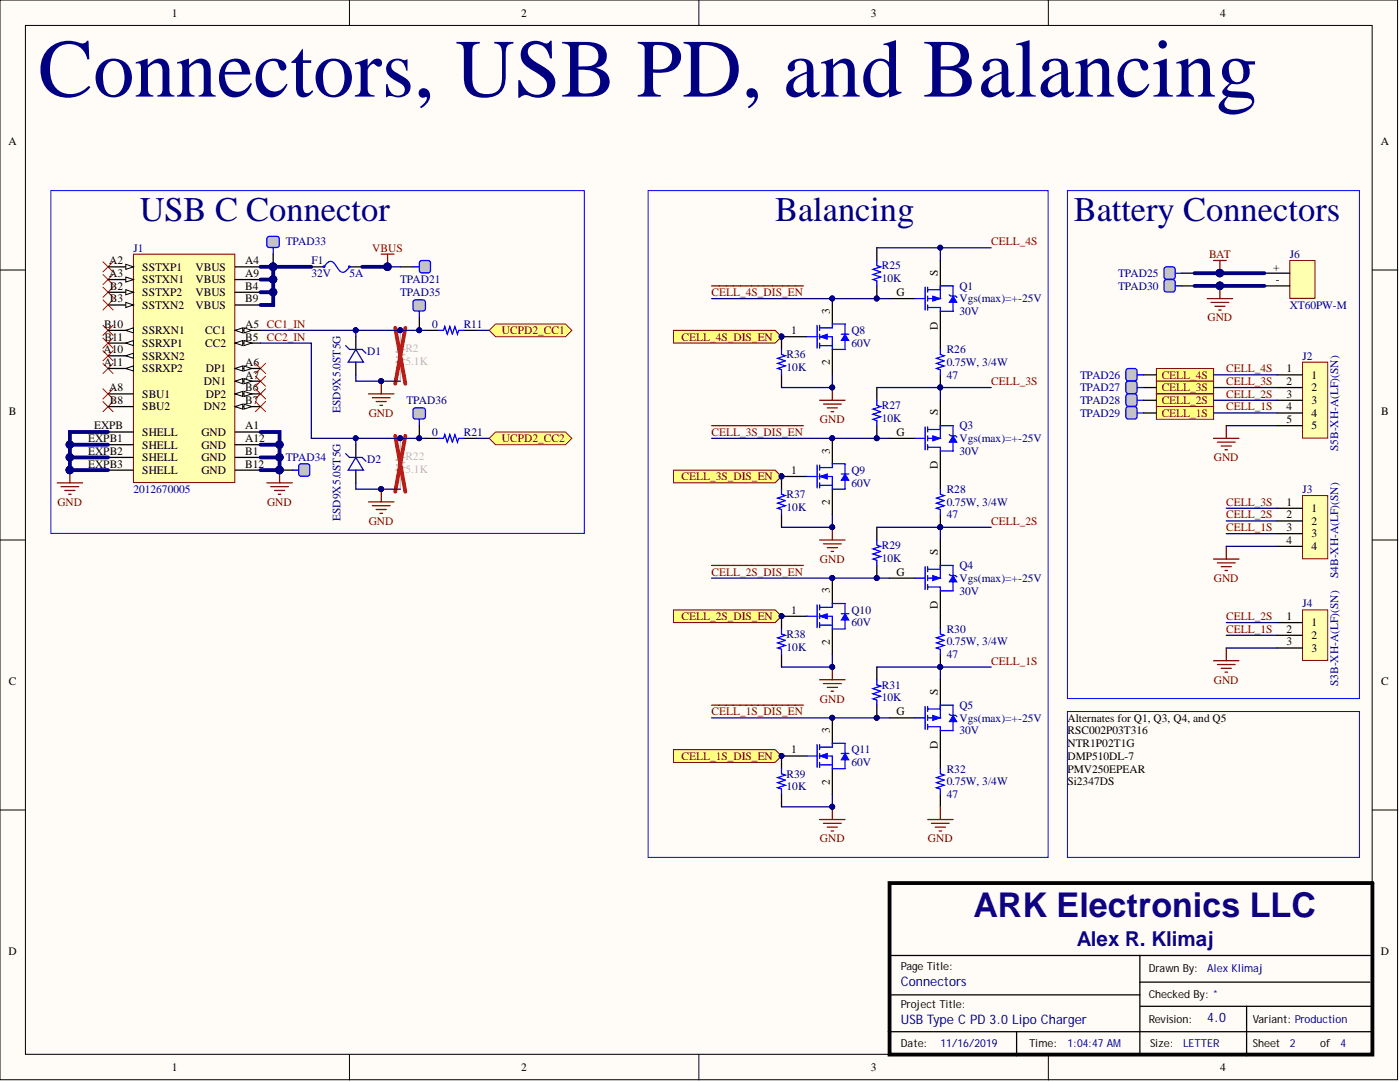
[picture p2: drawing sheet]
<svg xmlns="http://www.w3.org/2000/svg" width="279mm" height="216mm" viewBox="0 0 279 216" stroke-linecap="round" stroke-linejoin="round" font-family="sans-serif">
<defs><g id="words">
<text font-size="16.5" fill="#000080" x="7.6" y="19.3">Connectors, USB PD, and Balancing</text>
<g font-size="6.9" fill="#000080">
<text x="27.9" y="44.2">USB C Connector</text>
<text x="154.7" y="44.2">Balancing</text>
<text x="214.3" y="44.2">Battery Connectors</text>
</g>
<text font-size="6.8" fill="#11037f" x="194.3" y="182.9">ARK Electronics LLC</text>
<text font-size="4.1" fill="#11037f" x="214.9" y="188.8">Alex R. Klimaj</text>
<g font-size="2.6" fill="#000080">
<text x="179.8" y="196.7">Connectors</text>
<text x="179.8" y="204.3">USB Type C PD 3.0 Lipo Charger</text>
<text x="240.9" y="204">4.0</text>
</g>
<g font-size="2.3">
<text x="34.3" y="3.3">1</text>
<text x="104" y="3.3">2</text>
<text x="173.8" y="3.3">3</text>
<text x="243.5" y="3.3">4</text>
<text x="1.7" y="29">A</text>
<text x="275.6" y="29">A</text>
<text x="21.8" y="52.7">A2</text>
<text x="48.9" y="52.7">A4</text>
<text x="21.8" y="55.3">A3</text>
<text x="21.9" y="57.8">B2</text>
<text x="28.4" y="59.1">SSTXP2</text>
<text x="28.4" y="56.5">SSTXN1</text>
<text x="28.4" y="54">SSTXP1</text>
<text x="39" y="59.1">VBUS</text>
<text x="39" y="56.5">VBUS</text>
<text x="39" y="54">VBUS</text>
<text x="48.9" y="57.8">B4</text>
<text x="48.9" y="55.3">A9</text>
<text x="178.9" y="59.1">G</text>
<text x="187.2" y="55" transform="rotate(-90 187.2 55)">S</text>
<text x="254.1" y="54">+</text>
<text x="254.6" y="56.5">-</text>
<text x="20.8" y="65.4">B10</text>
<text x="21.9" y="60.3">B3</text>
<text x="28.4" y="61.6">SSTXN2</text>
<text x="39" y="61.6">VBUS</text>
<text x="48.9" y="65.4">A5 CC1_IN</text>
<text x="48.9" y="60.3">B9</text>
<text x="165.6" y="62.6" transform="rotate(-90 165.6 62.6)">3</text>
<text x="187.2" y="65.8" transform="rotate(-90 187.2 65.8)">D</text>
<text x="20.7" y="70.5">A10</text>
<text x="20.9" y="68">B11</text>
<text x="28.4" y="71.8">SSRXN2</text>
<text x="28.4" y="69.2">SSRXP1</text>
<text x="28.4" y="66.7">SSRXN1</text>
<text x="41" y="69.2">CC2</text>
<text x="41" y="66.7">CC1</text>
<text x="48.9" y="68">B5</text>
<text x="157.9" y="66.7">1</text>
<text x="20.8" y="73">A11</text>
<text x="28.4" y="74.3">SSRXP2</text>
<text x="40.7" y="76.8">DN1</text>
<text x="41.1" y="74.3">DP1</text>
<text x="48.9" y="75.6">A7</text>
<text x="48.9" y="73">A6</text>
<text x="165.6" y="72.9" transform="rotate(-90 165.6 72.9)">2</text>
<text x="256.8" y="74.3">1</text>
<text x="256.8" y="76.8">2</text>
<text x="261.7" y="75.6">1</text>
<text x="1.8" y="82.9">B</text>
<text x="21.8" y="78.1">A8</text>
<text x="21.9" y="80.6">B8</text>
<text x="28.4" y="81.9">SBU2</text>
<text x="28.4" y="79.4">SBU1</text>
<text x="40.7" y="81.9">DN2</text>
<text x="41.1" y="79.4">DP2</text>
<text x="48.9" y="80.6">B7</text>
<text x="48.9" y="78.1">B6</text>
<text x="187.2" y="82.9" transform="rotate(-90 187.2 82.9)">S</text>
<text x="256.8" y="79.4">3</text>
<text x="256.8" y="81.9">4</text>
<text x="261.7" y="78.1">2</text>
<text x="261.7" y="80.6">3</text>
<text x="261.7" y="83.2">4</text>
<text x="275.7" y="82.9">B</text>
<text x="17.6" y="88.2">EXPB1</text>
<text x="18.8" y="85.7">EXPB</text>
<text x="28.4" y="89.5">SHELL</text>
<text x="28.4" y="87">SHELL</text>
<text x="40.2" y="89.5">GND</text>
<text x="40.2" y="87">GND</text>
<text x="48.9" y="88.2">A12</text>
<text x="48.9" y="85.7">A1</text>
<text x="178.9" y="87">G</text>
<text x="256.8" y="84.4">5</text>
<text x="261.7" y="85.7">5</text>
<text x="17.6" y="93.3">EXPB3</text>
<text x="17.6" y="90.8">EXPB2</text>
<text x="28.4" y="94.6">SHELL</text>
<text x="28.4" y="92">SHELL</text>
<text x="40.2" y="94.6">GND</text>
<text x="40.2" y="92">GND</text>
<text x="48.9" y="93.3">B12</text>
<text x="48.9" y="90.8">B1</text>
<text x="157.9" y="94.6">1</text>
<text x="165.6" y="90.5" transform="rotate(-90 165.6 90.5)">3</text>
<text x="187.2" y="93.7" transform="rotate(-90 187.2 93.7)">D</text>
<text x="165.6" y="100.8" transform="rotate(-90 165.6 100.8)">2</text>
<text x="256.8" y="100.9">1</text>
<text x="256.8" y="103.4">2</text>
<text x="256.8" y="106">3</text>
<text x="261.7" y="102.2">1</text>
<text x="261.7" y="104.7">2</text>
<text x="261.7" y="107.2">3</text>
<text x="187.2" y="110.8" transform="rotate(-90 187.2 110.8)">S</text>
<text x="256.8" y="108.5">4</text>
<text x="261.7" y="109.8">4</text>
<text x="165.6" y="118.4" transform="rotate(-90 165.6 118.4)">3</text>
<text x="178.9" y="114.9">G</text>
<text x="157.9" y="122.5">1</text>
<text x="187.2" y="121.6" transform="rotate(-90 187.2 121.6)">D</text>
<text x="256.8" y="123.7">1</text>
<text x="261.7" y="125">1</text>
<text x="165.6" y="128.7" transform="rotate(-90 165.6 128.7)">2</text>
<text x="256.8" y="126.3">2</text>
<text x="256.8" y="128.8">3</text>
<text x="261.7" y="127.5">2</text>
<text x="261.7" y="130.1">3</text>
<text x="1.8" y="136.7">C</text>
<text x="275.7" y="136.7">C</text>
<text x="178.9" y="142.7">G</text>
<text x="187.2" y="138.7" transform="rotate(-90 187.2 138.7)">S</text>
<text x="165.6" y="146.3" transform="rotate(-90 165.6 146.3)">3</text>
<text x="187.2" y="149.5" transform="rotate(-90 187.2 149.5)">D</text>
<text x="213" y="144">Alternates for Q1, Q3, Q4, and Q5</text>
<text x="213" y="146.5">RSC002P03T316</text>
<text x="213" y="149.1">NTR1P02T1G</text>
<text x="157.9" y="150.3">1</text>
<text x="213" y="151.6">DMP510DL-7</text>
<text x="213" y="154.1">PMV250EPEAR</text>
<text x="165.6" y="156.6" transform="rotate(-90 165.6 156.6)">2</text>
<text x="213" y="156.7">Si2347DS</text>
<text x="1.7" y="190.6">D</text>
<text x="275.6" y="190.6">D</text>
<text x="34.3" y="213.7">1</text>
<text x="104" y="213.7">2</text>
<text x="173.8" y="213.7">3</text>
<text x="243.5" y="213.7">4</text>
</g>
<g font-size="2.3" fill="#000080">
<text x="26.6" y="50.2">J1</text>
<text x="57.1" y="48.9">TPAD33</text>
<text x="62.1" y="52.7">F1</text>
<text x="176" y="53.8">R25</text>
<text x="257.4" y="51.5">J6</text>
<text x="62.1" y="55.3">32V</text>
<text x="69.7" y="55.3">5A</text>
<text x="79.9" y="56.5">TPAD21</text>
<text x="79.9" y="59.1">TPAD35</text>
<text x="176" y="56.3">10K</text>
<text x="191.5" y="57.8">Q1</text>
<text x="223.2" y="55.3">TPAD25</text>
<text x="223.2" y="57.8">TPAD30</text>
<text x="86.2" y="65.4">0</text>
<text x="92.6" y="65.4">R11</text>
<text x="191.5" y="62.9">30V</text>
<text x="191.5" y="60.3">Vgs(max)=+-25V</text>
<text x="257.4" y="61.6">XT60PW-M</text>
<text x="73.3" y="70.7">D1</text>
<text x="157" y="71.5">R36</text>
<text x="169.9" y="69.2">60V</text>
<text x="169.9" y="66.7">Q8</text>
<text x="188.9" y="70.5">R26</text>
<text x="259.9" y="71.8">J2</text>
<text x="157" y="74">10K</text>
<text x="188.9" y="75.6">47</text>
<text x="188.9" y="73">0.75W, 3/4W</text>
<text x="215.6" y="75.6">TPAD26</text>
<text x="68" y="82.4" transform="rotate(-90 68 82.4)">ESD9X5.0ST5G</text>
<text x="81.2" y="80.6">TPAD36</text>
<text x="176" y="81.6">R27</text>
<text x="215.6" y="78.1">TPAD27</text>
<text x="215.6" y="80.6">TPAD28</text>
<text x="215.6" y="83.2">TPAD29</text>
<text x="86.2" y="87">0</text>
<text x="92.6" y="87">R21</text>
<text x="176" y="84.2">10K</text>
<text x="191.5" y="85.7">Q3</text>
<text x="191.5" y="88.2">Vgs(max)=+-25V</text>
<text x="57.1" y="92">TPAD34</text>
<text x="73.3" y="92.3">D2</text>
<text x="169.9" y="94.6">Q9</text>
<text x="191.5" y="90.8">30V</text>
<text x="267" y="90" transform="rotate(-90 267 90)">S5B-XH-A(LF)(SN)</text>
<text x="26.6" y="98.4">2012670005</text>
<text x="157" y="101.9">10K</text>
<text x="157" y="99.4">R37</text>
<text x="169.9" y="97.1">60V</text>
<text x="188.9" y="100.9">0.75W, 3/4W</text>
<text x="188.9" y="98.4">R28</text>
<text x="259.9" y="98.4">J3</text>
<text x="68" y="104" transform="rotate(-90 68 104)">ESD9X5.0ST5G</text>
<text x="188.9" y="103.4">47</text>
<text x="176" y="112.1">10K</text>
<text x="176" y="109.5">R29</text>
<text x="191.5" y="113.6">Q4</text>
<text x="191.5" y="118.7">30V</text>
<text x="191.5" y="116.1">Vgs(max)=+-25V</text>
<text x="267" y="115.4" transform="rotate(-90 267 115.4)">S4B-XH-A(LF)(SN)</text>
<text x="169.9" y="125">60V</text>
<text x="169.9" y="122.5">Q10</text>
<text x="259.9" y="121.2">J4</text>
<text x="157" y="129.8">10K</text>
<text x="157" y="127.3">R38</text>
<text x="188.9" y="131.3">47</text>
<text x="188.9" y="128.8">0.75W, 3/4W</text>
<text x="188.9" y="126.3">R30</text>
<text x="176" y="137.4">R31</text>
<text x="267" y="136.9" transform="rotate(-90 267 136.9)">S3B-XH-A(LF)(SN)</text>
<text x="176" y="140">10K</text>
<text x="191.5" y="141.5">Q5</text>
<text x="191.5" y="146.5">30V</text>
<text x="191.5" y="144">Vgs(max)=+-25V</text>
<text x="157" y="155.2">R39</text>
<text x="169.9" y="152.9">60V</text>
<text x="169.9" y="150.3">Q11</text>
<text x="188.9" y="154.1">R32</text>
<text x="157" y="157.7">10K</text>
<text x="188.9" y="159.2">47</text>
<text x="188.9" y="156.7">0.75W, 3/4W</text>
</g>
<g font-size="2.3" fill="#800000">
<text x="74.3" y="50.2">VBUS</text>
<text x="197.8" y="48.9">CELL_4S</text>
<text x="241.3" y="51.5">BAT</text>
<text x="142" y="59.1">CELL_4S_DIS_EN</text>
<text x="241" y="64.1">GND</text>
<text x="53.3" y="68">CC2_IN</text>
<text x="100.2" y="66.7">UCPD2_CC1</text>
<text x="136" y="68">CELL_4S_DIS_EN</text>
<text x="197.8" y="76.8">CELL_3S</text>
<text x="231.8" y="75.6">CELL_4S</text>
<text x="244.7" y="76.8">CELL_3S</text>
<text x="244.7" y="74.3">CELL_4S</text>
<text x="73.6" y="83.2">GND</text>
<text x="231.8" y="78.1">CELL_3S</text>
<text x="231.8" y="80.6">CELL_2S</text>
<text x="231.8" y="83.2">CELL_1S</text>
<text x="244.7" y="81.9">CELL_1S</text>
<text x="244.7" y="79.4">CELL_2S</text>
<text x="100.2" y="88.2">UCPD2_CC2</text>
<text x="142" y="87">CELL_3S_DIS_EN</text>
<text x="163.6" y="84.4">GND</text>
<text x="136" y="95.8">CELL_3S_DIS_EN</text>
<text x="242.2" y="92">GND</text>
<text x="11.5" y="100.9">GND</text>
<text x="53.3" y="100.9">GND</text>
<text x="244.7" y="100.9">CELL_3S</text>
<text x="73.6" y="104.7">GND</text>
<text x="197.8" y="104.7">CELL_2S</text>
<text x="244.7" y="106">CELL_1S</text>
<text x="244.7" y="103.4">CELL_2S</text>
<text x="163.6" y="112.3">GND</text>
<text x="142" y="114.9">CELL_2S_DIS_EN</text>
<text x="242.2" y="116.1">GND</text>
<text x="136" y="123.7">CELL_2S_DIS_EN</text>
<text x="244.7" y="123.7">CELL_2S</text>
<text x="244.7" y="126.3">CELL_1S</text>
<text x="197.8" y="132.6">CELL_1S</text>
<text x="242.2" y="136.4">GND</text>
<text x="142" y="142.7">CELL_1S_DIS_EN</text>
<text x="163.6" y="140.2">GND</text>
<text x="136" y="151.6">CELL_1S_DIS_EN</text>
<text x="163.6" y="168.1">GND</text>
<text x="185.2" y="168.1">GND</text>
</g>
<g font-size="2.3" fill="#bfbebc">
<text x="80.9" y="70.2">R2</text>
<text x="80.9" y="72.8">5.1K</text>
<text x="80.9" y="94.3">5.1K</text>
<text x="80.9" y="91.8">R22</text>
</g>
<g font-size="2.2">
<text x="179.8" y="193.5">Page Title:</text>
<text x="229.3" y="194">Drawn By:</text>
<text x="179.8" y="201.1">Project Title:</text>
<text x="229.3" y="199.1">Checked By: *</text>
<text x="179.8" y="209">Date:</text>
<text x="205.4" y="209">Time:</text>
<text x="229.3" y="204.1">Revision:</text>
<text x="229.5" y="209">Size:</text>
<text x="250.1" y="209">Sheet</text>
<text x="250.1" y="204.1">Variant: Production</text>
<text x="263.5" y="209">of</text>
</g>
<g font-size="2.2" fill="#000080">
<text x="240.9" y="194">Alex Klimaj</text>
<text x="187.7" y="209">11/16/2019</text>
<text x="213" y="209">1:04:47 AM</text>
<text x="236.1" y="209">LETTER</text>
<text x="257.4" y="209">2</text>
<text x="267.6" y="209">4</text>
</g>
</g></defs>
<g fill="#fffcf8" stroke="#000" stroke-width=".2">
<path d="M0 0h278.9v215.4h-278.9z"/>
<path d="M5.1 5.1h268.7v205.3h-268.7z"/>
</g>
<path d="M69.7 0v5.1M139.5 0v5.1M209.2 0v5.1M0 53.9h5.1M273.9 53.9h5.1M0 107.8h5.1M273.9 107.8h5.1M0 161.6h5.1M273.9 161.6h5.1M69.7 210.4v5.1M139.5 210.4v5.1M209.2 210.4v5.1" fill="none" stroke="#000" stroke-width=".2"/>
<path d="M177.5 176.2h96.4v34.2h-96.4z" fill="none" stroke="#000" stroke-width=".76"/>
<path d="M177.8 190.7h95.8M177.8 198.5h49.7M227.5 190.7v19.7M227.5 196h45.9M177.3 205.9h96.3M202.9 205.9v4.8M227.6 200.8h46.3M248.8 200.8v9.9" fill="none" stroke="#000" stroke-width=".25"/>
<path d="M129.3 38h79.9v133.1h-79.9z" fill="none" stroke="#00f" stroke-width=".2"/>
<g fill="none" stroke="#800000" stroke-width=".25">
<path d="M73.5 78.6h5.1M74.3 79.4h3.6M76.1 76.1v2.5M53.3 96.3h5M54 97.1h3.6M54.8 97.9h2M55.5 98.6h.5M55.8 93.8v2.5M75.1 80.1h2M75.8 80.9h.5M76.1 97.6v2.5M73.5 100.1h5.1"/>
<path d="M74.3 100.9h3.6M75.1 101.7h2M75.8 102.4h.5"/>
</g>
<g fill="#000080" stroke="#000080" stroke-width=".2">
<circle cx="55.8" cy="93.8" r=".74"/>
<circle cx="76.1" cy="76" r=".48"/>
<circle cx="76.1" cy="97.6" r=".48"/>
</g>
<g fill="none" stroke="#f00" stroke-width=".2">
<path d="M20.5 54.8l2.1 2M20.5 57.3l2.1 2M20.5 59.8l2.1 2.1M20.5 52.2l2.1 2.1M22.6 54.8l-2.1 2M22.6 57.3l-2.1 2M22.6 59.8l-2.1 2.1M22.6 52.2l-2.1 2.1M20.5 67.4l2.1 2.1M20.5 70l2.1 2M20.5 72.5l2.1 2M20.5 64.9l2.1 2"/>
<path d="M20.5 77.6l2.1 2M22.6 67.4l-2.1 2.1M22.6 70l-2.1 2M22.6 72.5l-2.1 2M22.6 64.9l-2.1 2M22.6 77.6l-2.1 2M51 75l2 2.1M51 77.6l2 2M51 72.5l2 2M53 75l-2 2.1M53 77.6l-2 2M53 72.5l-2 2"/>
<path d="M20.5 80.1l2.1 2M22.6 80.1l-2.1 2M51 80.1l2 2M53 80.1l-2 2"/>
</g>
<path d="M26.6 50.7h20.3v45.6h-20.3z" fill="#ffffb0" stroke="#800000" stroke-width=".2"/>
<path d="M21.6 93.8h5M21.6 91.3h5M21.6 88.7h5M21.6 86.2h5M46.9 93.8h5.1M46.9 91.3h5.1M46.9 88.7h5.1M46.9 86.2h5.1M46.9 81.1h5.1" fill="none" stroke="#000" stroke-width=".25"/>
<path d="M46.9 81.1l1.5-.5v1z" fill="#fffcf8"/>
<path d="M46.9 81.1l1.5-.5v1z" fill="none" stroke="#000" stroke-width=".2"/>
<path d="M48.7 80.6l1.5 .5-1.5 .5z" fill="#fffcf8"/>
<path d="M48.7 80.6l1.5 .5-1.5 .5z" fill="none" stroke="#000" stroke-width=".2"/>
<path d="M46.9 78.6h5.1" fill="none" stroke="#000" stroke-width=".25"/>
<path d="M46.9 78.6l1.5-.5v1z" fill="#fffcf8"/>
<path d="M46.9 78.6l1.5-.5v1z" fill="none" stroke="#000" stroke-width=".2"/>
<path d="M48.7 78.1l1.5 .5-1.5 .5z" fill="#fffcf8"/>
<path d="M48.7 78.1l1.5 .5-1.5 .5z" fill="none" stroke="#000" stroke-width=".2"/>
<path d="M46.9 76.1h5.1" fill="none" stroke="#000" stroke-width=".25"/>
<path d="M46.9 76.1l1.5-.5v1z" fill="#fffcf8"/>
<path d="M46.9 76.1l1.5-.5v1z" fill="none" stroke="#000" stroke-width=".2"/>
<path d="M48.7 75.6l1.5 .5-1.5 .5z" fill="#fffcf8"/>
<path d="M48.7 75.6l1.5 .5-1.5 .5z" fill="none" stroke="#000" stroke-width=".2"/>
<path d="M46.9 73.5h5.1" fill="none" stroke="#000" stroke-width=".25"/>
<path d="M46.9 73.5l1.5-.5v1z" fill="#fffcf8"/>
<path d="M46.9 73.5l1.5-.5v1z" fill="none" stroke="#000" stroke-width=".2"/>
<path d="M48.7 73l1.5 .5-1.5 .5z" fill="#fffcf8"/>
<path d="M48.7 73l1.5 .5-1.5 .5z" fill="none" stroke="#000" stroke-width=".2"/>
<path d="M46.9 68.5h5.1" fill="none" stroke="#000" stroke-width=".25"/>
<path d="M46.9 68.5l1.5-.5v1z" fill="#fffcf8"/>
<path d="M46.9 68.5l1.5-.5v1z" fill="none" stroke="#000" stroke-width=".2"/>
<path d="M48.7 68l1.5 .5-1.5 .5z" fill="#fffcf8"/>
<path d="M48.7 68l1.5 .5-1.5 .5z" fill="none" stroke="#000" stroke-width=".2"/>
<path d="M46.9 65.9h5.1" fill="none" stroke="#000" stroke-width=".25"/>
<path d="M46.9 65.9l1.5-.5v1z" fill="#fffcf8"/>
<path d="M46.9 65.9l1.5-.5v1z" fill="none" stroke="#000" stroke-width=".2"/>
<path d="M48.7 65.4l1.5 .5-1.5 .5z" fill="#fffcf8"/>
<path d="M48.7 65.4l1.5 .5-1.5 .5z" fill="none" stroke="#000" stroke-width=".2"/>
<path d="M46.9 58.3h5.1M46.9 55.8h5.1M46.9 53.2h5.1M21.6 78.6h5M21.6 73.5h5M46.9 60.9h5.1M21.6 81.1h5" fill="none" stroke="#000" stroke-width=".25"/>
<path d="M25.1 73.5l1.5-.5v1z" fill="#fffcf8"/>
<path d="M25.1 73.5l1.5-.5v1z" fill="none" stroke="#000" stroke-width=".2"/>
<path d="M21.6 71h5" fill="none" stroke="#000" stroke-width=".25"/>
<path d="M25.1 71l1.5-.5v1z" fill="#fffcf8"/>
<path d="M25.1 71l1.5-.5v1z" fill="none" stroke="#000" stroke-width=".2"/>
<path d="M21.6 68.5h5" fill="none" stroke="#000" stroke-width=".25"/>
<path d="M25.1 68.5l1.5-.5v1z" fill="#fffcf8"/>
<path d="M25.1 68.5l1.5-.5v1z" fill="none" stroke="#000" stroke-width=".2"/>
<path d="M21.6 65.9h5" fill="none" stroke="#000" stroke-width=".25"/>
<path d="M25.1 65.9l1.5-.5v1z" fill="#fffcf8"/>
<path d="M25.1 65.9l1.5-.5v1z" fill="none" stroke="#000" stroke-width=".2"/>
<path d="M21.6 60.9h5" fill="none" stroke="#000" stroke-width=".25"/>
<path d="M25.1 60.3l1.5 .6-1.5 .5z" fill="#fffcf8"/>
<path d="M25.1 60.3l1.5 .6-1.5 .5z" fill="none" stroke="#000" stroke-width=".2"/>
<path d="M21.6 58.3h5" fill="none" stroke="#000" stroke-width=".25"/>
<path d="M25.1 57.8l1.5 .5-1.5 .5z" fill="#fffcf8"/>
<path d="M25.1 57.8l1.5 .5-1.5 .5z" fill="none" stroke="#000" stroke-width=".2"/>
<path d="M21.6 55.8h5" fill="none" stroke="#000" stroke-width=".25"/>
<path d="M25.1 55.3l1.5 .5-1.5 .5z" fill="#fffcf8"/>
<path d="M25.1 55.3l1.5 .5-1.5 .5z" fill="none" stroke="#000" stroke-width=".2"/>
<path d="M21.6 53.2h5" fill="none" stroke="#000" stroke-width=".25"/>
<path d="M25.1 52.7l1.5 .5-1.5 .6z" fill="#fffcf8"/>
<path d="M25.1 52.7l1.5 .5-1.5 .6z" fill="none" stroke="#000" stroke-width=".2"/>
<path d="M11.4 96.3h5.1M12.2 97.1h3.5M12.9 97.9h2.1M13.7 98.6h.5M13.9 93.8v2.5" fill="none" stroke="#800000" stroke-width=".25"/>
<circle cx="13.9" cy="93.8" r=".74" fill="#000080" stroke="#000080" stroke-width=".2"/>
<path d="M259.9 72.3h5.1v15.1h-5.1z" fill="#ffffb0" stroke="#800000" stroke-width=".2"/>
<path d="M254.9 74.8h5M254.9 77.3h5M254.9 79.9h5M254.9 82.4h5M254.9 84.9h5" fill="none" stroke="#000" stroke-width=".25"/>
<path d="M242.2 87.5h5.1M243 88.2h3.5M243.7 89h2M244.5 89.8h.5M244.7 84.9v2.6" fill="none" stroke="#800000" stroke-width=".25"/>
<path d="M259.9 98.9h5.1v12.6h-5.1z" fill="#ffffb0" stroke="#800000" stroke-width=".2"/>
<path d="M254.9 101.4h5M254.9 104h5M254.9 106.5h5M254.9 109h5" fill="none" stroke="#000" stroke-width=".25"/>
<path d="M242.2 111.6h5.1M243 112.3h3.5M243.7 113.1h2M244.5 113.8h.5M244.7 109v2.6" fill="none" stroke="#800000" stroke-width=".25"/>
<path d="M259.9 121.7h5.1v10.1h-5.1z" fill="#ffffb0" stroke="#800000" stroke-width=".2"/>
<path d="M62.1 53.2h2.6M69.7 53.2h2.6M254.9 124.2h5M254.9 126.8h5M254.9 129.3h5" fill="none" stroke="#000" stroke-width=".25"/>
<path d="M76.1 50.7h2.5M77.3 50.7v2.5M242.2 131.8h5.1M243 132.6h3.5M243.7 133.4h2M244.5 134.1h.5M244.7 129.3v2.5" fill="none" stroke="#800000" stroke-width=".25"/>
<g fill="none" stroke="#00f" stroke-width=".25">
<path d="M64.7 53.2a1.42 1.42 0 0 1 1.6-1l1 1.2a1.14 1.14 0 0 0 1.1 .9 1.14 1.14 0 0 0 1.1-.7l.2-.4"/>
<circle cx="64.6" cy="53.2" r=".15"/>
<circle cx="69.7" cy="53.2" r=".15"/>
</g>
<circle cx="77.3" cy="53.2" r=".74" fill="#000080" stroke="#000080" stroke-width=".2"/>
<g fill="#ffff80" stroke="#800000" stroke-width=".2">
<path d="M230.8 73.5h11.4v2.6h-11.4z" fill-rule="evenodd"/>
<path d="M230.8 76.1h11.4v2.5h-11.4z" fill-rule="evenodd"/>
<path d="M230.8 78.6h11.4v2.5h-11.4z" fill-rule="evenodd"/>
<path d="M230.8 81.1h11.4v2.6h-11.4z" fill-rule="evenodd"/>
</g>
<path d="M10.1 38h106.5v68.4h-106.5z" fill="none" stroke="#00f" stroke-width=".2"/>
<g fill="none" stroke="#000" stroke-width=".25">
<path d="M175 49.4v2.6M175 57v2.6M156 67.2v2.5M156 74.8v2.5M175 77.3v2.6M187.7 67.2v2.5M187.7 74.8v2.5M156 95.1h5M166.1 87.5v5M166.1 97.6v5.1M175 84.9v2.6M187.7 95.1v2.5"/>
<path d="M175 105.2v2.6M175 112.8v2.6M187.7 102.7v2.5M175 133.1v2.5M187.7 123v2.5M187.7 130.6v2.5M175 140.7v2.5M187.7 150.9v2.5M187.7 158.5v2.5"/>
</g>
<g fill="#000080" stroke="#000080" stroke-width=".2">
<circle cx="175" cy="59.6" r=".48"/>
<circle cx="187.6" cy="77.3" r=".48"/>
<circle cx="175" cy="87.4" r=".48"/>
<circle cx="187.6" cy="105.2" r=".48"/>
<circle cx="175" cy="115.3" r=".48"/>
<circle cx="187.6" cy="133.1" r=".48"/>
<circle cx="175" cy="143.2" r=".48"/>
<circle cx="166.1" cy="77.3" r=".48"/>
<circle cx="155.9" cy="67.2" r=".48"/>
<circle cx="155.9" cy="95.1" r=".48"/>
<circle cx="166.1" cy="87.4" r=".48"/>
</g>
<g fill="none" stroke="#00f" stroke-width=".25">
<path d="M175 52v1l.7 .2-1.5 .6 1.5 .5-1.5 .5 1.5 .5-1.5 .5 .8 .2v1M156 69.7v1l.7 .3-1.5 .5 1.5 .5-1.5 .5 1.5 .5-1.5 .5 .8 .3v1M175 79.9v1l.7 .2-1.5 .5 1.5 .5-1.5 .6 1.5 .5-1.5 .5 .8 .2v1M187.7 69.7v1l.7 .3-1.5 .5 1.5 .5-1.5 .5 1.5 .5-1.5 .5 .8 .3v1M161 95.1h2.1M163.1 92.8v4.6M163.6 93.3h2.5M163.6 95.1h2.5v2.5M163.6 96.9h2.5M163.6 92.8v1M163.6 94.6v1M163.6 96.3v1.1"/>
<path d="M187.7 97.6v1l.7 .3-1.5 .5 1.5 .5-1.5 .5 1.5 .5-1.5 .5 .8 .3v1M175 107.8v1l.7 .2-1.5 .5 1.5 .5-1.5 .5 1.5 .5-1.5 .6 .8 .2v1M175 135.6v1.1l.7 .2-1.5 .5 1.5 .5-1.5 .5 1.5 .5-1.5 .5 .8 .3v1M187.7 125.5v1l.7 .3-1.5 .5 1.5 .5-1.5 .5 1.5 .5-1.5 .5 .8 .3v1M187.7 153.4v1l.7 .3-1.5 .5 1.5 .5-1.5 .5 1.5 .5-1.5 .5 .8 .2v1.1"/>
</g>
<path d="M163.6 79.9h5M166.1 77.3v2.6M164.3 80.6h3.6M165.1 81.4h2M165.9 82.1h.5M185.1 163.5h5.1M185.9 164.3h3.5M186.7 165h2M187.4 165.8h.5M187.7 161v2.5" fill="none" stroke="#800000" stroke-width=".25"/>
<path d="M163.6 95.1l1.5-.5v1z" fill="#00f"/>
<path d="M163.6 95.1l1.5-.5v1z" fill="none" stroke="#00f" stroke-width=".2"/>
<path d="M166.1 93.3v-.8h2.5v2.1M168.6 95.8v1.8h-2.5" fill="none" stroke="#00f" stroke-width=".25"/>
<path d="M168.6 94.6l.8 1.2h-1.5z" fill="#00f"/>
<path d="M168.6 94.6l.8 1.2h-1.5z" fill="none" stroke="#00f" stroke-width=".2"/>
<path d="M161 67.2h2.1M163.1 64.9v4.6M163.6 65.4h2.5M163.6 67.2h2.5v2.5M163.6 69h2.5M163.6 64.9v1M163.6 66.7v1M163.6 68.5v1M156 97.6v1l.7 .3-1.5 .5 1.5 .5-1.5 .5 1.5 .5-1.5 .5 .8 .3v1M167.9 94.6h1.5M156 125.5v1l.7 .3-1.5 .5 1.5 .5-1.5 .5 1.5 .5-1.5 .5 .8 .3v1M156 153.4v1l.7 .3-1.5 .5 1.5 .5-1.5 .5 1.5 .5-1.5 .5 .8 .2v1.1" fill="none" stroke="#00f" stroke-width=".25"/>
<g fill="#000080" stroke="#000080" stroke-width=".2">
<circle cx="155.9" cy="95.1" r=".48"/>
<circle cx="166.1" cy="87.4" r=".48"/>
<circle cx="166.1" cy="105.2" r=".48"/>
<circle cx="166.1" cy="133.1" r=".48"/>
<circle cx="155.9" cy="122.9" r=".48"/>
<circle cx="166.1" cy="161" r=".48"/>
<circle cx="155.9" cy="150.8" r=".48"/>
<circle cx="155.9" cy="67.2" r=".48"/>
<circle cx="166.1" cy="59.6" r=".48"/>
</g>
<g fill="none" stroke="#800000" stroke-width=".25">
<path d="M163.6 107.8h5M164.3 108.5h3.6M165.1 109.3h2M165.9 110h.5M166.1 105.2v2.6M163.6 135.6h5M164.3 136.4h3.6M165.1 137.2h2M165.9 137.9h.5M166.1 133.1v2.5M163.6 163.5h5M164.3 164.3h3.6"/>
<path d="M165.1 165h2M165.9 165.8h.5M166.1 161v2.5"/>
</g>
<path d="M166.1 59.6v5.1M156 67.2h5M166.1 69.7v5.1M156 95.1v2.5M156 102.7v2.5M156 123v2.5M156 130.6v2.5M156 150.9v2.5M156 158.5v2.5" fill="none" stroke="#000" stroke-width=".25"/>
<path d="M163.6 67.2l1.5-.5v1z" fill="#00f"/>
<path d="M163.6 67.2l1.5-.5v1z" fill="none" stroke="#00f" stroke-width=".2"/>
<path d="M166.1 65.4v-.7h2.5v2M168.6 68v1.7h-2.5" fill="none" stroke="#00f" stroke-width=".25"/>
<path d="M168.6 66.7l.8 1.3h-1.5z" fill="#00f"/>
<path d="M168.6 66.7l.8 1.3h-1.5z" fill="none" stroke="#00f" stroke-width=".2"/>
<path d="M167.9 66.7h1.5M161 123h2.1M163.1 120.7v4.5M163.6 121.2h2.5M163.6 123h2.5v2.5M163.6 124.7h2.5M163.6 120.7v1M163.6 122.5v1M163.6 124.2v1" fill="none" stroke="#00f" stroke-width=".25"/>
<g fill="#000080" stroke="#000080" stroke-width=".2">
<circle cx="155.9" cy="67.2" r=".48"/>
<circle cx="166.1" cy="59.6" r=".48"/>
<circle cx="155.9" cy="122.9" r=".48"/>
<circle cx="166.1" cy="115.3" r=".48"/>
</g>
<path d="M166.1 115.4v5M156 123h5M166.1 125.5v5.1" fill="none" stroke="#000" stroke-width=".25"/>
<path d="M163.6 123l1.5-.5v1z" fill="#00f"/>
<path d="M163.6 123l1.5-.5v1z" fill="none" stroke="#00f" stroke-width=".2"/>
<path d="M166.1 121.2v-.8h2.5v2.1M168.6 123.7v1.8h-2.5" fill="none" stroke="#00f" stroke-width=".25"/>
<path d="M168.6 122.5l.8 1.2h-1.5z" fill="#00f"/>
<path d="M168.6 122.5l.8 1.2h-1.5z" fill="none" stroke="#00f" stroke-width=".2"/>
<path d="M167.9 122.5h1.5M161 150.9h2.1M163.1 148.6v4.5M163.6 149.1h2.5M163.6 150.9h2.5v2.5M163.6 152.6h2.5M163.6 148.6v1M163.6 150.3v1.1M163.6 152.1v1" fill="none" stroke="#00f" stroke-width=".25"/>
<g fill="#000080" stroke="#000080" stroke-width=".2">
<circle cx="155.9" cy="122.9" r=".48"/>
<circle cx="166.1" cy="115.3" r=".48"/>
<circle cx="155.9" cy="150.8" r=".48"/>
<circle cx="166.1" cy="143.2" r=".48"/>
</g>
<path d="M156 150.9h5M166.1 143.2v5.1M166.1 153.4v5.1" fill="none" stroke="#000" stroke-width=".25"/>
<path d="M163.6 150.9l1.5-.6v1.1z" fill="#00f"/>
<path d="M163.6 150.9l1.5-.6v1.1z" fill="none" stroke="#00f" stroke-width=".2"/>
<path d="M166.1 149.1v-.8h2.5v2M168.6 151.6v1.8h-2.5" fill="none" stroke="#00f" stroke-width=".25"/>
<path d="M168.6 150.3l.8 1.3h-1.5z" fill="#00f"/>
<path d="M168.6 150.3l.8 1.3h-1.5z" fill="none" stroke="#00f" stroke-width=".2"/>
<path d="M167.9 150.3h1.5" fill="none" stroke="#00f" stroke-width=".25"/>
<g fill="#000080" stroke="#000080" stroke-width=".2">
<circle cx="155.9" cy="150.8" r=".48"/>
<circle cx="166.1" cy="143.2" r=".48"/>
</g>
<path d="M134.4 65.9h20.3l1.3 1.3-1.3 1.3h-20.3z" fill-rule="evenodd" fill="#ffff80" stroke="#800000" stroke-width=".2"/>
<circle cx="155.9" cy="67.2" r=".48" fill="#000080" stroke="#000080" stroke-width=".2"/>
<path d="M134.4 93.8h20.3l1.3 1.3-1.3 1.2h-20.3z" fill-rule="evenodd" fill="#ffff80" stroke="#800000" stroke-width=".2"/>
<circle cx="155.9" cy="95.1" r=".48" fill="#000080" stroke="#000080" stroke-width=".2"/>
<path d="M134.4 121.7h20.3l1.3 1.3-1.3 1.2h-20.3z" fill-rule="evenodd" fill="#ffff80" stroke="#800000" stroke-width=".2"/>
<circle cx="155.9" cy="122.9" r=".48" fill="#000080" stroke="#000080" stroke-width=".2"/>
<path d="M134.4 149.6h20.3l1.3 1.3-1.3 1.2h-20.3z" fill-rule="evenodd" fill="#ffff80" stroke="#800000" stroke-width=".2"/>
<circle cx="155.9" cy="150.8" r=".48" fill="#000080" stroke="#000080" stroke-width=".2"/>
<path d="M213 38h58.3v101.4h-58.3z" fill="none" stroke="#00f" stroke-width=".2"/>
<path d="M257.4 52h5v7.5h-5z" fill="#ffffb0" stroke="#800000" stroke-width=".2"/>
<path d="M177.5 59.6h5.1M187.7 52v5M252.3 54.5h5.1M252.3 57h5.1M187.7 62.1v5.1" fill="none" stroke="#000" stroke-width=".25"/>
<path d="M142 57h18.3M240.9 59.6h5.1M242.2 52h2.5M243.5 52v2.5M243.5 57v2.6M241.7 60.3h3.5M242.4 61.1h2.1M243.2 61.9h.5M142 84.9h18.3M142 112.8h18.3M142 140.7h18.3" fill="none" stroke="#800000" stroke-width=".25"/>
<g fill="#000080" stroke="#000080" stroke-width=".2">
<circle cx="243.4" cy="57" r=".74"/>
<circle cx="243.4" cy="54.5" r=".74"/>
</g>
<path d="M182.6 59.6h2M184.6 57.3v4.6M185.1 57.8h2.6M185.1 57.3v1M185.1 59.1v1M187.7 57v2.6h-2.6M190.2 57v2.1M185.1 61.4h2.6M185.1 60.9v1" fill="none" stroke="#00f" stroke-width=".25"/>
<path d="M186.1 59.1l1.6 .5-1.6 .5z" fill="#00f"/>
<path d="M186.1 59.1l1.6 .5-1.6 .5z" fill="none" stroke="#00f" stroke-width=".2"/>
<path d="M190.2 57h-2.5v.8M187.7 61.4v.7M190.2 60.3v1.8" fill="none" stroke="#00f" stroke-width=".25"/>
<path d="M190.2 59.1l.8 1.2h-1.6z" fill="#00f"/>
<path d="M190.2 59.1l.8 1.2h-1.6z" fill="none" stroke="#00f" stroke-width=".2"/>
<path d="M189.4 58.8l.3 .3h1l.3 .2M187.7 62.1h2.5M182.6 87.5h2M184.6 85.2v4.6M185.1 89.2h2.6M185.1 85.7h2.6M185.1 85.2v1M185.1 87v1M185.1 88.7v1.1M187.7 84.9v2.6h-2.6M190.2 84.9v2.1" fill="none" stroke="#00f" stroke-width=".25"/>
<path d="M187.7 79.9v5M177.5 87.5h5.1M187.7 90v5.1" fill="none" stroke="#000" stroke-width=".25"/>
<path d="M186.1 87l1.6 .5-1.6 .5z" fill="#00f"/>
<path d="M186.1 87l1.6 .5-1.6 .5z" fill="none" stroke="#00f" stroke-width=".2"/>
<path d="M187.7 89.2v.8M190.2 84.9h-2.5v.8M190.2 88.2v1.8" fill="none" stroke="#00f" stroke-width=".25"/>
<path d="M190.2 87l.8 1.2h-1.6z" fill="#00f"/>
<path d="M190.2 87l.8 1.2h-1.6z" fill="none" stroke="#00f" stroke-width=".2"/>
<path d="M187.7 90h2.5M189.4 86.7l.3 .3h1l.3 .2M182.6 115.4h2M184.6 113.1v4.5M185.1 117.1h2.6M185.1 113.6h2.6M185.1 113.1v1M185.1 114.9v1M185.1 116.6v1M187.7 112.8v2.6h-2.6M190.2 112.8v2.1" fill="none" stroke="#00f" stroke-width=".25"/>
<path d="M177.5 115.4h5.1M187.7 107.8v5M187.7 117.9v5.1" fill="none" stroke="#000" stroke-width=".25"/>
<path d="M186.1 114.9l1.6 .5-1.6 .5z" fill="#00f"/>
<path d="M186.1 114.9l1.6 .5-1.6 .5z" fill="none" stroke="#00f" stroke-width=".2"/>
<path d="M187.7 117.1v.8M190.2 112.8h-2.5v.8M190.2 116.1v1.8" fill="none" stroke="#00f" stroke-width=".25"/>
<path d="M190.2 114.9l.8 1.2h-1.6z" fill="#00f"/>
<path d="M190.2 114.9l.8 1.2h-1.6z" fill="none" stroke="#00f" stroke-width=".2"/>
<path d="M187.7 117.9h2.5M189.4 114.6l.3 .3h1l.3 .2M182.6 143.2h2M184.6 141v4.5M185.1 145h2.6M185.1 141.5h2.6M185.1 141v1M185.1 142.7v1.1M185.1 144.5v1M187.7 140.7v2.5h-2.6M190.2 140.7v2" fill="none" stroke="#00f" stroke-width=".25"/>
<path d="M187.7 135.6v5.1M177.5 143.2h5.1M187.7 145.8v5.1" fill="none" stroke="#000" stroke-width=".25"/>
<path d="M186.1 142.7l1.6 .5-1.6 .6z" fill="#00f"/>
<path d="M186.1 142.7l1.6 .5-1.6 .6z" fill="none" stroke="#00f" stroke-width=".2"/>
<path d="M187.7 145v.8M190.2 140.7h-2.5v.8M190.2 144v1.8" fill="none" stroke="#00f" stroke-width=".25"/>
<path d="M190.2 142.7l.8 1.3h-1.6z" fill="#00f"/>
<path d="M190.2 142.7l.8 1.3h-1.6z" fill="none" stroke="#00f" stroke-width=".2"/>
<path d="M82.4 53.2h1.3M187.7 145.8h2.5M189.4 142.5l.3 .2h1l.3 .3" fill="none" stroke="#00f" stroke-width=".25"/>
<path d="M79.9 53.2h2.5" fill="none" stroke="#000" stroke-width=".25"/>
<path d="M83.8 52.2l.4-.2h1.2l.5 .2v1.8l-.2 .4-1.5 .1-.4-.3z" fill="#c0c0c0" stroke="#00f" stroke-width=".25"/>
<path d="M213 142h58.3v29.1h-58.3z" fill="none" stroke="#00f" stroke-width=".2"/>
<g fill="#ffff80" stroke="#800000" stroke-width=".2">
<path d="M97.6 65.9l1.3-1.2h14l1.2 1.2-1.2 1.3h-14z" fill-rule="evenodd"/>
<path d="M97.6 87.5l1.3-1.3h14l1.2 1.3-1.2 1.2h-14z" fill-rule="evenodd"/>
</g>
<path d="M79.9 65.9v3.6l.7 .2-1.5 .5 1.5 .5-1.5 .5 1.5 .6-1.5 .5 .8 .2v3.6M79.9 87.5v3.5l.7 .3-1.5 .5 1.5 .5-1.5 .5 1.5 .5-1.5 .5 .8 .3v3.5" fill="none" stroke="#bfbebc" stroke-width=".25"/>
<g fill="#000080" stroke="#000080" stroke-width=".2">
<circle cx="79.9" cy="65.9" r=".48"/>
<circle cx="79.9" cy="87.4" r=".48"/>
</g>
<path d="M78.9 65.4l2 11.2M80.9 65.4l-2 11.2M78.9 87l2 11.1M80.9 87l-2 11.1" fill="none" stroke="#f00" stroke-width=".76"/>
<path d="M235.9 54.5h2.5M71 67.2v2.5M71 72.3v2.5M85 65.9h2.5M92.6 65.9h2.5M71 88.7v2.6M71 93.8v2.5M85 87.5h2.5M92.6 87.5h2.5" fill="none" stroke="#000" stroke-width=".25"/>
<path d="M69 69l.7 .7h1.3M71 69.7l1.5 2.6h-3zM71 69.7h1.3l.7 .8M69 90.5l.7 .8h1.3M71 91.3l1.5 2.5h-3zM71 91.3h1.3l.7 .7" fill="none" stroke="#0000bf" stroke-width=".25"/>
<path d="M234.6 54.5h1.3M87.5 65.9h1l.3-.7 .5 1.5 .5-1.5 .5 1.5 .5-1.5 .5 1.5 .3-.8h1M87.5 87.5h1l.3-.8 .5 1.5 .5-1.5 .5 1.5 .5-1.5 .5 1.5 .3-.7h1" fill="none" stroke="#00f" stroke-width=".25"/>
<path d="M232.4 53.5l.4-.3h1.2l.5 .3v1.7l-.2 .5h-1.5l-.4-.2z" fill="#c0c0c0" stroke="#00f" stroke-width=".25"/>
<path d="M227 74.8h1.2" fill="none" stroke="#00f" stroke-width=".25"/>
<path d="M228.2 74.8h2.6" fill="none" stroke="#000" stroke-width=".25"/>
<path d="M224.8 73.8l.4-.3h1.2l.5 .3v1.7l-.2 .4-1.5 .1-.4-.2z" fill="#c0c0c0" stroke="#00f" stroke-width=".25"/>
<path d="M227 77.3h1.2" fill="none" stroke="#00f" stroke-width=".25"/>
<path d="M228.2 77.3h2.6" fill="none" stroke="#000" stroke-width=".25"/>
<path d="M224.8 76.3l.4-.2h1.2l.5 .2v1.7l-.2 .5h-1.5l-.4-.2z" fill="#c0c0c0" stroke="#00f" stroke-width=".25"/>
<path d="M227 79.9h1.2" fill="none" stroke="#00f" stroke-width=".25"/>
<path d="M228.2 79.9h2.6" fill="none" stroke="#000" stroke-width=".25"/>
<path d="M224.8 78.8l.4-.2h1.2l.5 .2v1.8l-.2 .4-1.5 .1-.4-.3z" fill="#c0c0c0" stroke="#00f" stroke-width=".25"/>
<path d="M227 82.4h1.2" fill="none" stroke="#00f" stroke-width=".25"/>
<path d="M228.2 82.4h2.6" fill="none" stroke="#000" stroke-width=".25"/>
<path d="M224.8 81.4l.4-.3h1.2l.5 .3v1.7l-.2 .4-1.5 .1-.4-.2z" fill="#c0c0c0" stroke="#00f" stroke-width=".25"/>
<path d="M234.6 57h1.3" fill="none" stroke="#00f" stroke-width=".25"/>
<path d="M235.9 57h2.5" fill="none" stroke="#000" stroke-width=".25"/>
<path d="M232.4 56l.4-.2h1.2l.5 .2v1.8l-.2 .4-1.5 .1-.4-.3z" fill="#c0c0c0" stroke="#00f" stroke-width=".25"/>
<g fill="none" stroke="#000080" stroke-width=".76">
<path d="M52 58.3h2.5M52 55.8h2.5M52 53.2h10.1M54.5 53.2v7.7h-2.5M72.3 53.2h5M238.4 57h13.9M238.4 54.5h13.9M13.9 88.7h7.7M13.9 91.3h7.7M21.6 86.2h-7.7v7.6h7.7M52 86.2h3.8v7.6h-3.8M52 88.7h3.8"/>
<path d="M52 91.3h3.8"/>
</g>
<g fill="#000080" stroke="#000080" stroke-width=".2">
<circle cx="54.5" cy="58.3" r=".74"/>
<circle cx="54.5" cy="55.8" r=".74"/>
<circle cx="54.5" cy="53.2" r=".74"/>
<circle cx="55.8" cy="88.7" r=".74"/>
<circle cx="55.8" cy="91.2" r=".74"/>
<circle cx="13.9" cy="88.7" r=".74"/>
<circle cx="13.9" cy="91.2" r=".74"/>
<circle cx="13.9" cy="93.8" r=".74"/>
<circle cx="77.3" cy="53.2" r=".74"/>
<circle cx="55.8" cy="93.8" r=".74"/>
<circle cx="187.6" cy="77.3" r=".48"/>
<circle cx="187.6" cy="49.4" r=".48"/>
<circle cx="187.6" cy="133.1" r=".48"/>
<circle cx="166.1" cy="77.3" r=".48"/>
<circle cx="166.1" cy="105.2" r=".48"/>
<circle cx="166.1" cy="133.1" r=".48"/>
<circle cx="166.1" cy="161" r=".48"/>
<circle cx="187.6" cy="105.2" r=".48"/>
<circle cx="243.4" cy="57" r=".74"/>
<circle cx="243.4" cy="54.5" r=".74"/>
<circle cx="175" cy="143.2" r=".48"/>
<circle cx="166.1" cy="143.2" r=".48"/>
<circle cx="175" cy="115.3" r=".48"/>
<circle cx="166.1" cy="115.3" r=".48"/>
<circle cx="175" cy="59.6" r=".48"/>
<circle cx="166.1" cy="59.6" r=".48"/>
<circle cx="175" cy="87.4" r=".48"/>
<circle cx="166.1" cy="87.4" r=".48"/>
<circle cx="76.1" cy="97.6" r=".48"/>
<circle cx="76.1" cy="76" r=".48"/>
<circle cx="71" cy="65.9" r=".48"/>
<circle cx="79.9" cy="65.9" r=".48"/>
<circle cx="83.7" cy="65.9" r=".48"/>
<circle cx="71" cy="87.4" r=".48"/>
<circle cx="79.9" cy="87.4" r=".48"/>
<circle cx="83.7" cy="87.4" r=".48"/>
</g>
<g fill="none" stroke="#000080" stroke-width=".25">
<path d="M77.3 53.2h2.6M142 59.6h35.5M175 49.4h22.8M187.7 49.4v2.6M52 68.5h10.1v19h22.9M52 65.9h19M71 74.8v1.3h8.9M71 65.9h14M71 65.9v1.3M95.1 65.9h2.5M166.1 74.8v2.5h-10.1M175 77.3h12.7v2.6"/>
<path d="M187.7 77.3h10.1M242.2 79.9h12.7M242.2 77.3h12.7M242.2 74.8h12.7M71 96.3v1.3h8.9M71 87.5v1.2M95.1 87.5h2.5M142 87.5h35.5M242.2 82.4h12.7M244.7 84.9h10.2M142 115.4h35.5M166.1 102.7v2.5h-10.1"/>
<path d="M175 105.2h22.8M187.7 105.2v2.6M244.7 106.5h10.2M244.7 104h10.2M244.7 101.4h10.2M244.7 109h10.2M166.1 130.6v2.5h-10.1M175 133.1h12.7v2.5M187.7 133.1h10.1M244.7 126.8h10.2M244.7 124.2h10.2M244.7 129.3h10.2"/>
<path d="M142 143.2h35.5M166.1 158.5v2.5h-10.1"/>
</g>
<path d="M54.5 49.4v1.3" fill="none" stroke="#00f" stroke-width=".25"/>
<path d="M54.5 50.7v2.5" fill="none" stroke="#000" stroke-width=".25"/>
<path d="M53.3 47.4l.5-.2h1.7l.2 .5v1.4l-.5 .3-1.7-.1-.2-.4z" fill="#c0c0c0" stroke="#00f" stroke-width=".25"/>
<g fill="#000080" stroke="#000080" stroke-width=".2">
<circle cx="54.5" cy="53.2" r=".74"/>
<circle cx="55.8" cy="93.8" r=".74"/>
</g>
<path d="M58.3 93.8h1.3" fill="none" stroke="#00f" stroke-width=".25"/>
<path d="M55.8 93.8h2.5" fill="none" stroke="#000" stroke-width=".25"/>
<path d="M59.7 92.8l.4-.3h1.2l.5 .3v1.7l-.2 .5h-1.5l-.4-.2z" fill="#c0c0c0" stroke="#00f" stroke-width=".25"/>
<g fill="#000080" stroke="#000080" stroke-width=".2">
<circle cx="55.8" cy="93.8" r=".74"/>
<circle cx="83.7" cy="87.4" r=".48"/>
</g>
<path d="M83.7 83.7v1.2" fill="none" stroke="#00f" stroke-width=".25"/>
<path d="M83.7 84.9v2.6" fill="none" stroke="#000" stroke-width=".25"/>
<path d="M82.5 81.6l.4-.2 1.8 .1 .2 .4-.1 1.5-.4 .2-1.7-.1-.3-.4z" fill="#c0c0c0" stroke="#00f" stroke-width=".25"/>
<g fill="#000080" stroke="#000080" stroke-width=".2">
<circle cx="83.7" cy="87.4" r=".48"/>
<circle cx="83.7" cy="65.9" r=".48"/>
</g>
<path d="M83.7 62.1v1.3" fill="none" stroke="#00f" stroke-width=".25"/>
<path d="M83.7 63.4v2.5" fill="none" stroke="#000" stroke-width=".25"/>
<path d="M82.5 60.1l.4-.3 1.8 .1 .2 .4-.1 1.5-.4 .3-1.7-.1-.3-.4z" fill="#c0c0c0" stroke="#00f" stroke-width=".25"/>
<circle cx="83.7" cy="65.9" r=".48" fill="#000080" stroke="#000080" stroke-width=".2"/>
<use href="#words"/>
</svg>
